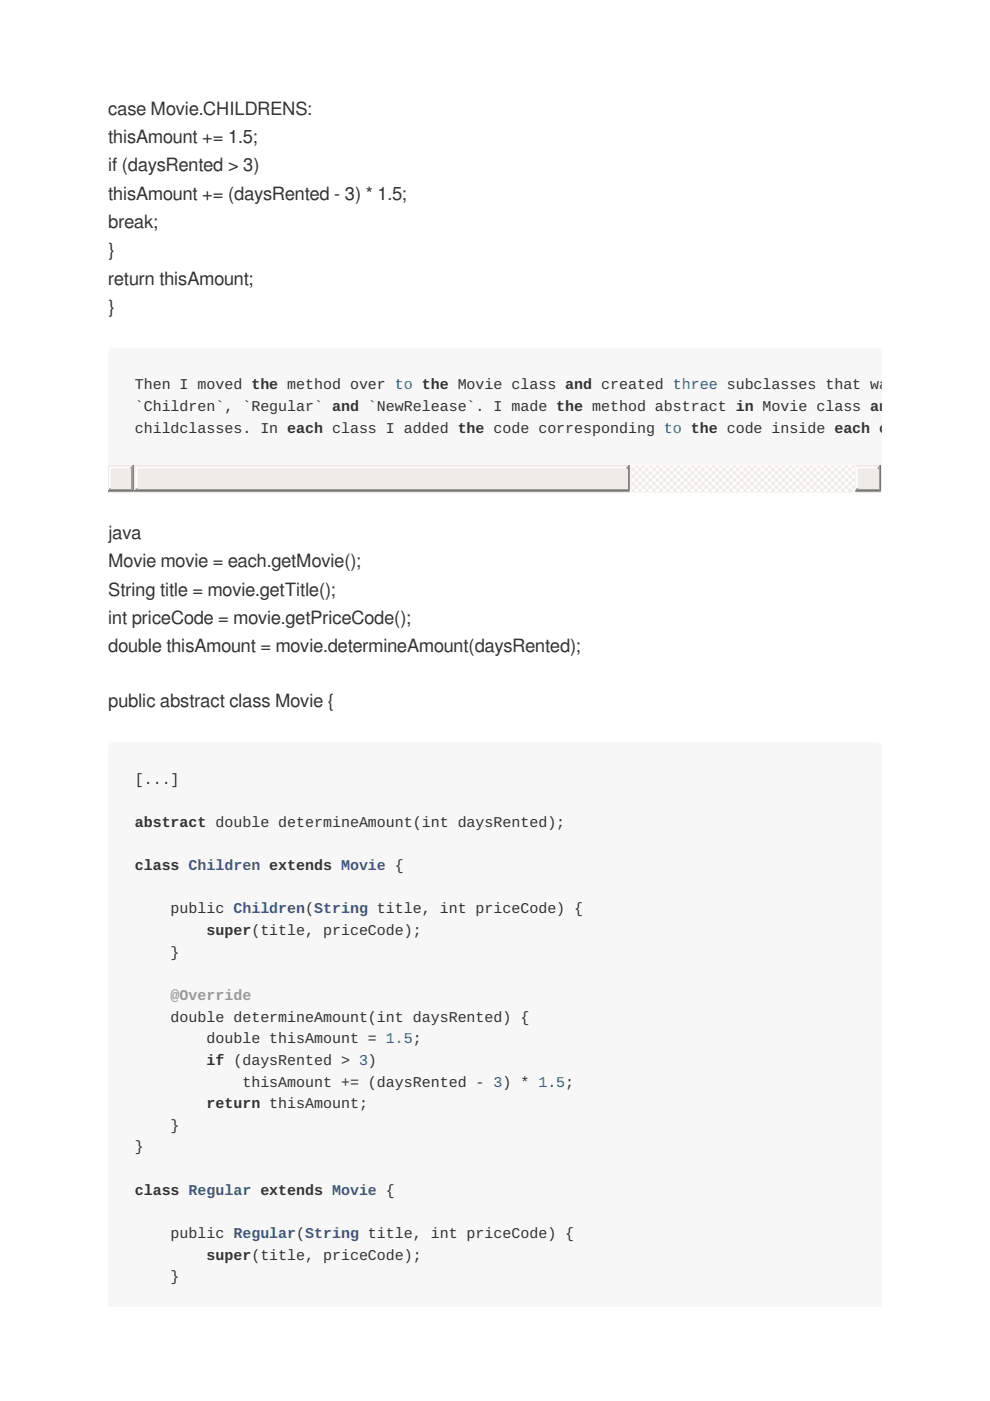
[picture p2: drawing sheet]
<svg xmlns="http://www.w3.org/2000/svg" width="210mm" height="297mm" viewBox="0 0 210 297" stroke-linecap="round" stroke-linejoin="round" font-family="sans-serif">
<defs><g id="words">
<g font-size="3.9" fill="#333">
<text x="22.9" y="24.3">case Movie.CHILDRENS:</text>
<text x="22.9" y="30.3">thisAmount += 1.5;</text>
<text x="22.9" y="36.3">if (daysRented &gt; 3)</text>
<text x="22.9" y="42.3">thisAmount += (daysRented - 3) * 1.5;</text>
<text x="22.9" y="48.3">break;</text>
<text x="22.9" y="54.3">}</text>
<text x="22.9" y="60.3">return thisAmount;</text>
<text x="22.9" y="66.3">}</text>
<text x="22.9" y="114.3">java</text>
<text x="22.9" y="120.3">Movie movie = each.getMovie();</text>
<text x="22.9" y="126.3">String title = movie.getTitle();</text>
<text x="22.9" y="132.3">int priceCode = movie.getPriceCode();</text>
<text x="22.9" y="138.3">double thisAmount = movie.determineAmount(daysRented);</text>
<text x="22.9" y="149.9">public abstract class Movie {</text>
</g>
<g font-size="3.2" fill="#333">
<text x="28.6" y="82.5">Then I moved the method over to the Movie class and created three subclasses that was</text>
<text x="28.6" y="87.1">`Children`, `Regular` and `NewRelease`. I made the method abstract in Movie class and</text>
<text x="28.6" y="91.7">childclasses. In each class I added the code corresponding to the code inside each case</text>
<text x="28.6" y="166.2">[...]</text>
<text x="28.6" y="175.3">abstract double determineAmount(int daysRented);</text>
<text x="28.6" y="184.5">class Children extends Movie {</text>
<text x="36.2" y="193.7">public Children(String title, int priceCode) {</text>
<text x="36.2" y="202.8">}</text>
<text x="43.8" y="198.3">super(title, priceCode);</text>
<text x="36.2" y="216.6">double determineAmount(int daysRented) {</text>
<text x="43.8" y="221.2">double thisAmount = 1.5;</text>
<text x="43.8" y="225.8">if (daysRented &gt; 3)</text>
<text x="51.4" y="230.4">thisAmount += (daysRented - 3) * 1.5;</text>
<text x="36.2" y="239.5">}</text>
<text x="43.8" y="234.9">return thisAmount;</text>
<text x="28.6" y="244.1">}</text>
<text x="28.6" y="253.3">class Regular extends Movie {</text>
<text x="36.2" y="262.5">public Regular(String title, int priceCode) {</text>
<text x="43.8" y="267.1">super(title, priceCode);</text>
<text x="36.2" y="271.6">}</text>
</g>
<text font-size="3.2" fill="#999" x="36.2" y="212">@Override</text>
</g></defs>
<path d="M23.1 74.2l.9-.5h161.9a1.06 1.06 0 0 1 1.1 1.1v28.6a1.06 1.06 0 0 1-1.1 1h-161.9a1.06 1.06 0 0 1-1.1-1v-28.6z" fill-rule="evenodd" fill="#f7f7f7"/>
<path d="M22.9 98.8h164.1v5.6h-164.1z" fill="#efebe7"/>
<path d="M27.9 98.8h-5v4.9" fill="none" stroke="#efebe7" stroke-width=".35"/>
<path d="M28.2 98.8v5.3h-5.3" fill="none" stroke="#767472" stroke-width=".35"/>
<path d="M27.5 99.1h-4.2v4.3" fill="none" stroke="#fff" stroke-width=".35"/>
<path d="M27.9 99.1v4.6h-4.6" fill="none" stroke="#9f9d9a" stroke-width=".35"/>
<path d="M23.6 99.5h4.3v4.2h-4.3z" fill="#efebe7"/>
<path d="M186.3 98.8h-5v4.9" fill="none" stroke="#efebe7" stroke-width=".35"/>
<path d="M186.6 98.8v5.3h-5.3" fill="none" stroke="#767472" stroke-width=".35"/>
<path d="M185.9 99.1h-4.2v4.3" fill="none" stroke="#fff" stroke-width=".35"/>
<path d="M186.3 99.1v4.6h-4.6" fill="none" stroke="#9f9d9a" stroke-width=".35"/>
<path d="M182 99.5h4.3v4.2h-4.3z" fill="#efebe7"/>
<path d="M133.7 98.8h47.6v5.6h-47.6z" fill-rule="evenodd" fill="#efebe7"/>
<path d="M133.7 98.8h47.6v5.6h-47.6z" fill-rule="evenodd" fill="#fff"/>
<path d="M133 98.8h-104.4v4.9" fill="none" stroke="#efebe7" stroke-width=".35"/>
<path d="M133.3 98.8v5.3h-104.7" fill="none" stroke="#767472" stroke-width=".35"/>
<path d="M132.6 99.1h-103.7v4.3" fill="none" stroke="#fff" stroke-width=".35"/>
<path d="M133 99.1v4.6h-104.1" fill="none" stroke="#9f9d9a" stroke-width=".35"/>
<path d="M29.3 99.5h103.7v4.2h-103.7z" fill="#efebe7"/>
<path d="M23.1 157.8l.9-.5h161.9a1.06 1.06 0 0 1 1.1 1.1v118.6h-164.1v-118.6z" fill-rule="evenodd" fill="#f7f7f7"/>
<use href="#words"/>
</svg>
